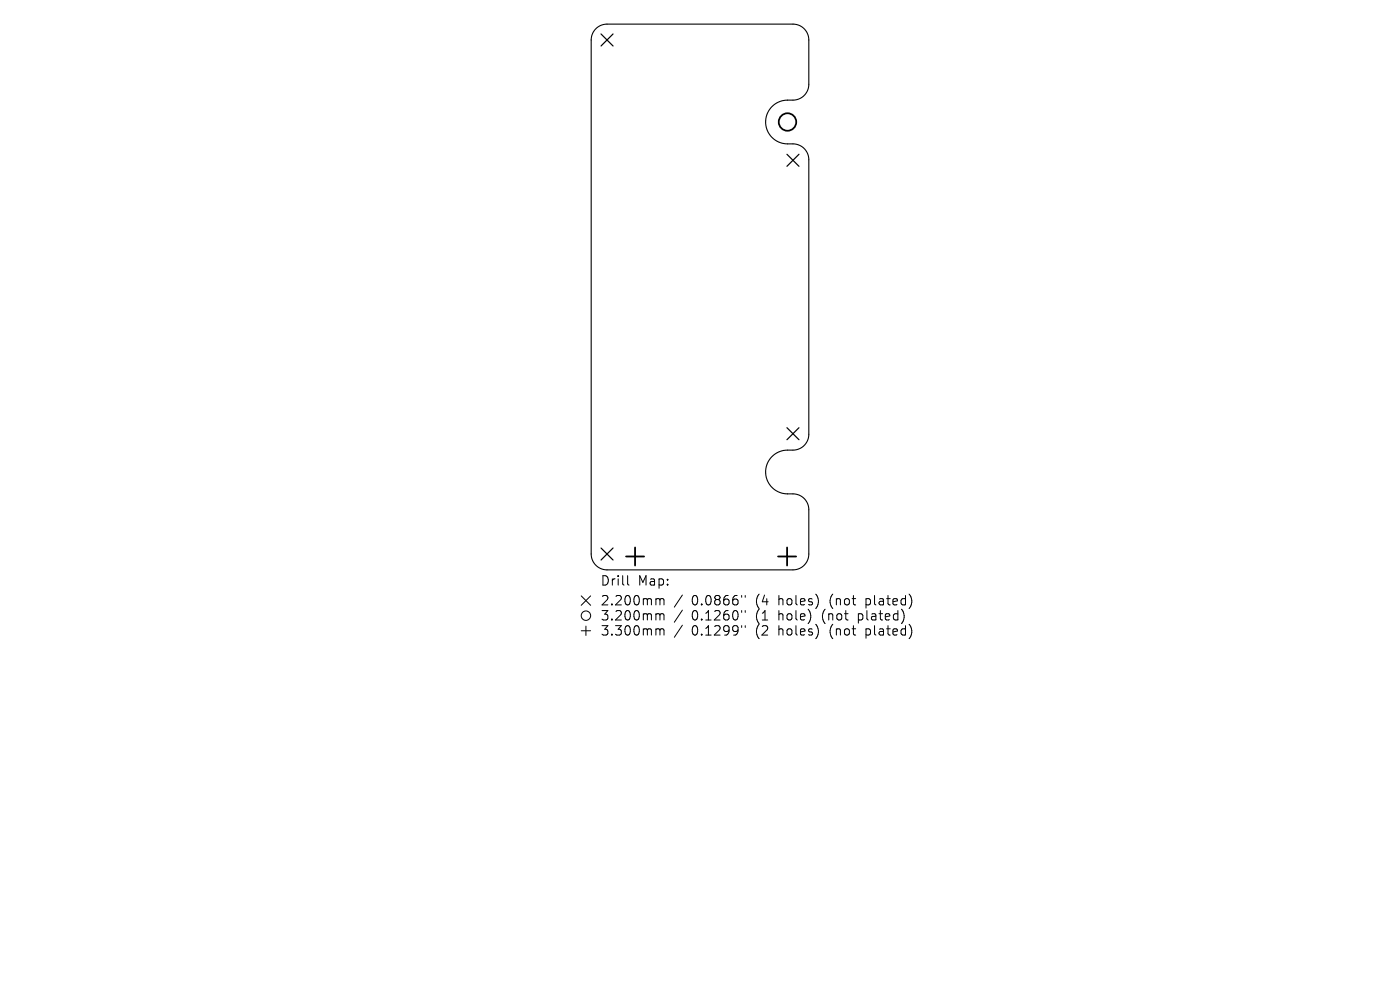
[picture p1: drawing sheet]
<svg xmlns="http://www.w3.org/2000/svg" width="297mm" height="210mm" viewBox="0 0 297 210" stroke-linecap="round" stroke-linejoin="round" font-family="sans-serif">
<defs><g id="words">
<g font-size="2.8">
<text x="127.3" y="124.5">Drill</text>
<text x="135.3" y="124.5">Map:</text>
<text x="127.3" y="128.7">2.200mm</text>
<text x="127.3" y="131.9">3.200mm</text>
<text x="146.7" y="128.7">0.0866&quot;</text>
<text x="146.7" y="131.9">0.1260&quot;</text>
<text x="160.5" y="128.7">(4</text>
<text x="160.5" y="131.9">(1</text>
<text x="165.4" y="128.7">holes)</text>
<text x="165.4" y="131.9">hole)</text>
<text x="174.9" y="131.9">(not</text>
<text x="176.5" y="128.7">(not</text>
<text x="182.7" y="131.9">plated)</text>
<text x="184.3" y="128.7">plated)</text>
<text x="127.3" y="135.1">3.300mm</text>
<text x="146.7" y="135.1">0.1299&quot;</text>
<text x="160.5" y="135.1">(2</text>
<text x="165.4" y="135.1">holes)</text>
<text x="176.5" y="135.1">(not</text>
<text x="184.3" y="135.1">plated)</text>
</g>
</g></defs>
<path d="M126.4 6.1a3.4 3.4 0 0 1 2.4-1h39.4a3.4 3.4 0 0 1 3.4 3.4v9.4a3.4 3.4 0 0 1-3.4 3.3 5 5 0 0 0-4.9 2 4.6 4.6 0 0 0 3.8 7.3h1.1a3.4 3.4 0 0 1 3.4 3.4v58.2a3.4 3.4 0 0 1-3.4 3.4 5 5 0 0 0-4.9 2 4.6 4.6 0 0 0 3.8 7.3h1.1a3.4 3.4 0 0 1 3.4 3.3v9.4a3.4 3.4 0 0 1-3.4 3.4h-39.4a3.4 3.4 0 0 1-3.4-3.4v-109a3.4 3.4 0 0 1 1-2.4z" fill="none" stroke="#000" stroke-width=".23"/>
<path d="M127.5 7.2l2.6 2.6M130.1 7.2l-2.6 2.6M166.9 32.7l2.6 2.6M169.5 32.7l-2.6 2.6M166.9 90.7l2.6 2.6M169.5 90.7l-2.6 2.6M127.5 116.2l2.6 2.6M130.1 116.2l-2.6 2.6" fill="none" stroke="#000" stroke-width=".26"/>
<circle cx="167.1" cy="25.9" r="1.86" fill="none" stroke="#000" stroke-width=".37"/>
<path d="M132.8 118h3.8M134.7 116.1v3.9M165.1 118h3.8M167 116.1v3.9" fill="none" stroke="#000" stroke-width=".38"/>
<g fill="none" stroke="#000" stroke-width=".21">
<path d="M123.3 126.4l2 2M123.3 133.8h2M124.3 132.8v2M125.3 126.4l-2 2M133.1 122.1v1.7l.3 .3M139.4 127l.5 .1 .1 .2M139.4 130.2h.3l.3 .3M139.4 133.4h.3l.3 .3M140 127.3l.3-.3 .5 .1 .1 1.2M140 127.3v1M140 130.5v1M140 133.7v1"/>
<path d="M140 130.5l.3-.3 .5 .1 .1 1.2M140 133.7l.3-.3 .5 .1 .1 1.2M144.8 126.2l-1.7 2.6M144.8 129.4l-1.7 2.6M144.8 132.6l-1.7 2.6M157.3 126.3v.4M157.3 129.5v.4M157.3 132.7v.4M158.1 126.3v.4M158.1 129.5v.4M158.1 132.7v.4"/>
<circle cx="124.3" cy="130.6" r="1"/>
</g>
<use href="#words"/>
</svg>
